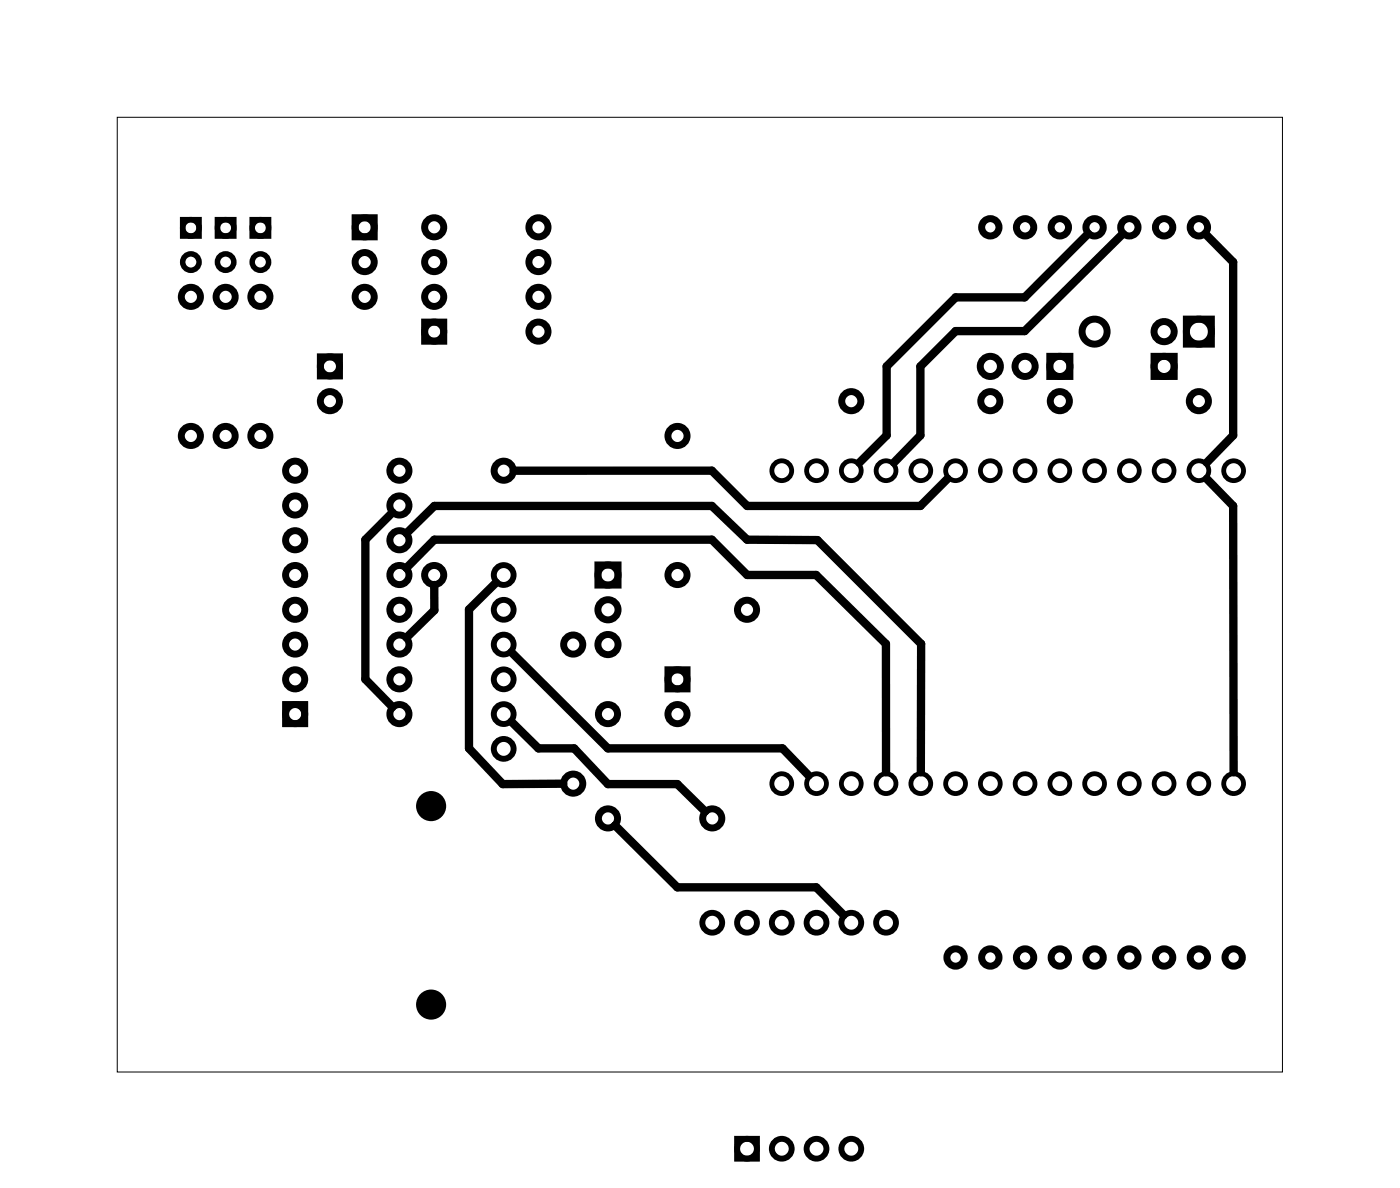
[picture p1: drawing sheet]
<svg xmlns="http://www.w3.org/2000/svg" width="102mm" height="87mm" viewBox="0 0 102 87" stroke-linecap="round" stroke-linejoin="round" font-family="sans-serif">
<path d="M8.6 8.6h85.1v69.7h-85.1z" fill="none" stroke="#000" stroke-width=".07"/>
<g fill="none" stroke="#000" stroke-width=".51">
<path d="M25.9 15.9h1.4v1.4h-1.4zM23.4 26.1h1.4v1.4h-1.4zM31 23.5h1.4v1.4h-1.4zM76.7 26h1.5v1.5h-1.5zM84.3 26h1.5v1.5h-1.5zM86.7 23.3h1.8v1.8h-1.8zM20.9 51.5h1.4v1.4h-1.4zM43.7 41.3h1.5v1.4h-1.5zM48.8 48.9h1.4v1.4h-1.4z"/>
<circle cx="26.6" cy="19.1" r=".7"/>
<circle cx="26.6" cy="16.6" r=".7"/>
<circle cx="31.7" cy="16.6" r=".7"/>
<circle cx="31.7" cy="19.1" r=".7"/>
<circle cx="39.3" cy="16.6" r=".7"/>
<circle cx="39.3" cy="19.1" r=".7"/>
<circle cx="72.4" cy="16.6" r=".64"/>
<circle cx="74.9" cy="16.6" r=".64"/>
<circle cx="77.4" cy="16.6" r=".64"/>
<circle cx="80" cy="16.6" r=".64"/>
<circle cx="82.5" cy="16.6" r=".64"/>
<circle cx="85.1" cy="16.6" r=".64"/>
<circle cx="87.6" cy="16.6" r=".64"/>
<circle cx="13.9" cy="31.8" r=".7"/>
<circle cx="13.9" cy="21.7" r=".7"/>
<circle cx="16.5" cy="31.8" r=".7"/>
<circle cx="16.5" cy="21.7" r=".7"/>
<circle cx="19" cy="31.8" r=".7"/>
<circle cx="19" cy="21.7" r=".7"/>
<circle cx="21.6" cy="34.4" r=".7"/>
<circle cx="21.6" cy="39.5" r=".7"/>
<circle cx="21.6" cy="36.9" r=".7"/>
<circle cx="24.1" cy="29.3" r=".7"/>
<circle cx="24.1" cy="26.8" r=".7"/>
<circle cx="26.6" cy="21.7" r=".7"/>
<circle cx="29.2" cy="36.9" r=".7"/>
<circle cx="29.2" cy="39.5" r=".7"/>
<circle cx="29.2" cy="34.4" r=".7"/>
<circle cx="31.7" cy="21.7" r=".7"/>
<circle cx="31.7" cy="24.2" r=".7"/>
<circle cx="36.8" cy="34.4" r=".7"/>
<circle cx="39.3" cy="21.7" r=".7"/>
<circle cx="39.3" cy="24.2" r=".7"/>
<circle cx="49.5" cy="31.8" r=".7"/>
<circle cx="62.2" cy="29.3" r=".7"/>
<circle cx="72.4" cy="26.8" r=".74"/>
<circle cx="72.4" cy="29.3" r=".7"/>
<circle cx="74.9" cy="26.8" r=".74"/>
<circle cx="77.4" cy="26.8" r=".74"/>
<circle cx="77.4" cy="29.3" r=".7"/>
<circle cx="80" cy="24.2" r=".91"/>
<circle cx="85.1" cy="24.2" r=".74"/>
<circle cx="85.1" cy="26.8" r=".74"/>
<circle cx="87.6" cy="29.3" r=".7"/>
<circle cx="87.6" cy="24.2" r=".91"/>
<circle cx="21.6" cy="47.1" r=".7"/>
<circle cx="21.6" cy="49.6" r=".7"/>
<circle cx="21.6" cy="42" r=".7"/>
<circle cx="21.6" cy="44.5" r=".7"/>
<circle cx="21.6" cy="52.2" r=".7"/>
<circle cx="29.2" cy="47.1" r=".7"/>
<circle cx="29.2" cy="49.6" r=".7"/>
<circle cx="29.2" cy="42" r=".7"/>
<circle cx="29.2" cy="44.5" r=".7"/>
<circle cx="29.2" cy="52.2" r=".7"/>
<circle cx="31.7" cy="42" r=".7"/>
<circle cx="41.9" cy="57.2" r=".7"/>
<circle cx="41.9" cy="47.1" r=".7"/>
<circle cx="44.4" cy="52.2" r=".7"/>
<circle cx="44.4" cy="59.8" r=".7"/>
<circle cx="44.4" cy="47.1" r=".74"/>
<circle cx="44.4" cy="42" r=".74"/>
<circle cx="44.4" cy="44.5" r=".74"/>
<circle cx="49.5" cy="42" r=".7"/>
<circle cx="49.5" cy="52.2" r=".7"/>
<circle cx="49.5" cy="49.6" r=".7"/>
<circle cx="52" cy="59.8" r=".7"/>
<circle cx="54.6" cy="44.5" r=".7"/>
<circle cx="69.8" cy="69.9" r=".64"/>
<circle cx="72.4" cy="69.9" r=".64"/>
<circle cx="74.9" cy="69.9" r=".64"/>
<circle cx="77.4" cy="69.9" r=".64"/>
<circle cx="80" cy="69.9" r=".64"/>
<circle cx="82.5" cy="69.9" r=".64"/>
<circle cx="85.1" cy="69.9" r=".64"/>
<circle cx="87.6" cy="69.9" r=".64"/>
<circle cx="90.2" cy="69.9" r=".64"/>
</g>
<g fill="#000">
<circle cx="31.5" cy="58.9" r="1.1"/>
<circle cx="31.5" cy="73.4" r="1.1"/>
</g>
<g fill="none" stroke="#000" stroke-width=".35">
<circle cx="57.1" cy="34.4" r=".72"/>
<circle cx="59.7" cy="34.4" r=".72"/>
<circle cx="62.2" cy="34.4" r=".72"/>
<circle cx="64.7" cy="34.4" r=".72"/>
<circle cx="67.3" cy="34.4" r=".72"/>
<circle cx="69.8" cy="34.4" r=".72"/>
<circle cx="72.4" cy="34.4" r=".72"/>
<circle cx="74.9" cy="34.4" r=".72"/>
<circle cx="77.4" cy="34.4" r=".72"/>
<circle cx="80" cy="34.4" r=".72"/>
<circle cx="82.5" cy="34.4" r=".72"/>
<circle cx="85.1" cy="34.4" r=".72"/>
<circle cx="87.6" cy="34.4" r=".72"/>
<circle cx="90.1" cy="34.4" r=".72"/>
<circle cx="57.1" cy="57.2" r=".72"/>
<circle cx="59.7" cy="57.2" r=".72"/>
<circle cx="62.2" cy="57.2" r=".72"/>
<circle cx="64.7" cy="57.2" r=".72"/>
<circle cx="67.3" cy="57.2" r=".72"/>
<circle cx="69.8" cy="57.2" r=".72"/>
<circle cx="72.4" cy="57.2" r=".72"/>
<circle cx="74.9" cy="57.2" r=".72"/>
<circle cx="77.4" cy="57.2" r=".72"/>
<circle cx="80" cy="57.2" r=".72"/>
<circle cx="82.5" cy="57.2" r=".72"/>
<circle cx="85.1" cy="57.2" r=".72"/>
<circle cx="87.6" cy="57.2" r=".72"/>
<circle cx="90.1" cy="57.2" r=".72"/>
</g>
<g fill="none" stroke="#000" stroke-width=".43">
<path d="M53.9 83.2h1.4v1.4h-1.4z"/>
<circle cx="36.8" cy="42" r=".72"/>
<circle cx="36.8" cy="54.7" r=".72"/>
<circle cx="36.8" cy="52.2" r=".72"/>
<circle cx="36.8" cy="44.5" r=".72"/>
<circle cx="36.8" cy="49.6" r=".72"/>
<circle cx="36.8" cy="47.1" r=".72"/>
<circle cx="52" cy="67.4" r=".72"/>
<circle cx="54.6" cy="67.4" r=".72"/>
<circle cx="57.1" cy="67.4" r=".72"/>
<circle cx="59.7" cy="67.4" r=".72"/>
<circle cx="62.2" cy="67.4" r=".72"/>
<circle cx="64.7" cy="67.4" r=".72"/>
<circle cx="54.6" cy="83.9" r=".72"/>
<circle cx="57.1" cy="83.9" r=".72"/>
<circle cx="59.7" cy="83.9" r=".72"/>
<circle cx="62.2" cy="83.9" r=".72"/>
</g>
<g fill="none" stroke="#000" stroke-width=".4">
<path d="M13.3 16h1.2v1.2h-1.2zM15.9 16h1.2v1.2h-1.2zM18.4 16h1.2v1.2h-1.2z"/>
<circle cx="13.9" cy="16.6" r=".6"/>
<circle cx="13.9" cy="19.1" r=".6"/>
<circle cx="16.5" cy="16.6" r=".6"/>
<circle cx="16.5" cy="19.1" r=".6"/>
<circle cx="19" cy="16.6" r=".6"/>
<circle cx="19" cy="19.1" r=".6"/>
</g>
<g fill="none" stroke="#000" stroke-width=".61">
<path d="M79.5 17.1l-4.6 4.6h-5.1l-5 5.1v5l-2 2M82.1 17.1l-7.2 7.1h-5.1l-2.5 2.6v5l-2 2M88.1 17.1l2 2v12.7l-1.9 2M28.7 37.4l-2 2v10.2l2 2M29.7 39l2-2h20.3l2.6 2.4 5.1 .1 7.6 7.5v9.4M37.5 34.4h14.5l2.6 2.6h12.7l1.9-2M88.2 35l1.9 2v19.4M29.7 41.5l2-2.1h20.3l2.6 2.6h5l5.1 5v9.4M31.7 42.7v1.9l-2 2M36.2 42.6l-1.9 1.9v10.2l2.4 2.6h4.5M37.4 47.6l7 7.1h12.8l1.9 1.9M37.4 52.7l1.9 2h2.7l2.4 2.6h5.1l2 2"/>
<path d="M44.9 60.3l4.6 4.5h10.1l2.1 2"/>
</g>
</svg>
